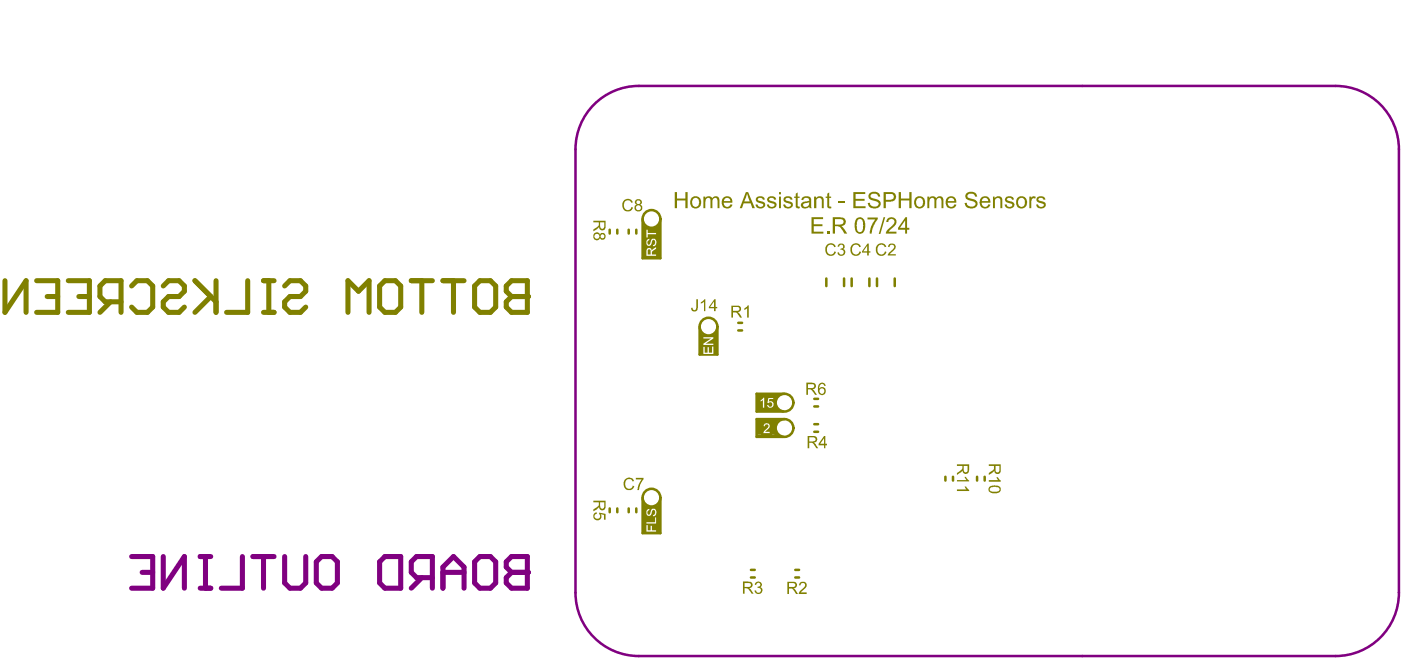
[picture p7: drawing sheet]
<svg xmlns="http://www.w3.org/2000/svg" width="368mm" height="173mm" viewBox="0 0 368 173" stroke-linecap="round" stroke-linejoin="round" font-family="sans-serif">
<path d="M151.3 39.2v116.5M167.9 22.6h183.2M367.8 39.2v116.5M167.9 172.3h183.2" fill="none" stroke="#800080" stroke-width=".67"/>
<path d="M138.6 146.2v8.3h-4.1l-1.4-1.4v-1.3l1.4-1.4h4.1" fill="none" stroke="#800080" stroke-width="1.3"/>
<circle cx="138.6" cy="150.4" r=".67" fill="#800080"/>
<g fill="none" stroke="#800080" stroke-width="1.3">
<path d="M34.6 146.2h5.5v8.3h-5.5M37.4 150.4h2.7M42.9 146.2v8.3l5.6-8.3v8.3M52.6 146.2h2.8M52.6 154.5h2.8M54 146.2v8.3M63.7 146.2v8.3h-5.5M66.5 146.2h5.6M69.3 146.2v8.3M74.8 146.2v6.9l1.4 1.4h2.8l1.4-1.4v-6.9M83.1 147.6l1.4-1.4h2.8l1.4 1.4v5.5l-1.4 1.4h-2.8l-1.4-1.4zM99.8 147.6l1.4-1.4h4.1v8.3h-4.1l-1.4-1.4z"/>
<path d="M110.9 151.8l-2.8 2.7M113.7 151.8h-4.2l-1.4-1.4v-2.8l1.4-1.4h4.2v8.3M116.4 150.4h5.6M116.4 154.5v-5.5l2.8-2.8 2.8 2.8v5.5M124.8 147.6l1.3-1.4h2.8l1.4 1.4v5.5l-1.4 1.4h-2.8l-1.3-1.4zM138.6 146.2h-4.1l-1.4 1.4v1.4l1.4 1.4h4.1"/>
</g>
<path d="M167.9 22.6a16.6 16.6 0 0 0-16.6 16.6M351.1 22.6a16.6 16.6 0 0 1 16.7 16.6M151.3 155.7a16.6 16.6 0 0 0 16.6 16.6M367.8 155.7a16.6 16.6 0 0 1-16.7 16.6" fill="none" stroke="#800080" stroke-width=".67"/>
<g fill="none" stroke="#808000" stroke-width=".67">
<path d="M168.9 57.5v10.3h4.7v-9.9M169.3 59.9h.6M172.6 59.9h.7M160.3 60.4v.9M162.3 60.4v.9M165.3 60.4v.9M167.3 60.4v.9M217.2 73.2v2M221.9 73.2v2M223.9 73.2v2M228.6 73.2v2M230.5 73.2v2"/>
<path d="M235.2 73.2v2M183.9 85.8v7.3h4.7v-7M184.3 88.1h.6M187.6 88.1h.7M194.1 86.8h1M194.1 84.8h1M203.9 103.8v.7M203.9 107.1v.7M203.9 110.4v.7M203.9 113.8v.6M206.2 110.1h-7.3v4.7h7M206.2 103.5h-7.3v4.6h7"/>
<path d="M214.1 104.8h1M214.1 106.8h1M214.1 113.4h1M214.1 111.4h1M160.3 133.6v1M162.3 133.6v1M165.3 133.6v1M167.3 133.6v1M168.9 130.7v9.4h4.7v-9M169.3 133.1h.6M172.6 133.1h.7M248.5 125.3v.9"/>
<path d="M250.5 125.3v.9M256.9 125.3v.9M258.9 125.3v.9M197.4 149.7h1M197.4 151.7h1M209.1 149.7h1M209.1 151.7h1"/>
</g>
<path d="M169.3 59.5v8M173.3 59.2v8.3M184.3 87.8v5M188.3 87.5v5.3M199.2 114.4h5.4M199.2 110.4h5M199.2 107.8h5.4M199.2 103.8h5M169.3 132.7v7M173.3 132.4v7.3" fill="none" stroke="#808000" stroke-width=".73"/>
<g fill="#808000">
<path d="M169.3 137.4h4v.7h-4z" fill-rule="evenodd"/>
<path d="M202.6 110.8h1.3v3.3h-1.3z" fill-rule="evenodd"/>
<path d="M198.9 110.4h1.3v3.7h-1.3z" fill-rule="evenodd"/>
<path d="M198.9 103.8h.7v4h-.7z" fill-rule="evenodd"/>
</g>
<path d="M138.6 73.7v8.4h-4.1l-1.4-1.4v-1.4l1.4-1.4h4.1" fill="none" stroke="#808000" stroke-width="1.3"/>
<circle cx="138.6" cy="77.9" r=".67" fill="#808000"/>
<g fill="none" stroke="#808000" stroke-width="1.3">
<path d="M1.3 73.7v8.4l5.6-8.4v8.4M9.6 73.7h5.6v8.4h-5.6M12.4 77.9h2.8M18 73.7h5.5v8.4h-5.5M20.7 77.9h2.8M29 79.3l-2.7 2.8M31.8 79.3h-4.1l-1.4-1.4v-2.8l1.4-1.4h4.1v8.4M34.6 75.1l1.4-1.4h2.8l1.3 1.4v5.6l-1.3 1.4h-2.8l-1.4-1.4M42.9 75.1l1.4-1.4h2.8l1.4 1.4v1.4l-1.4 1.4h-2.8l-1.4 1.4v1.4l1.4 1.4h2.8l1.4-1.4M51.2 73.7l5.6 5.6M55.4 77.9l-4.2 4.2M56.8 73.7v8.4"/>
<path d="M65.1 73.7v8.4h-5.5M69.3 73.7h2.8M70.7 73.7v8.4M74.8 75.1l1.4-1.4h2.8l1.4 1.4v1.4l-1.4 1.4h-2.8l-1.4 1.4v1.4l1.4 1.4h2.8l1.4-1.4M99.8 75.1l1.4-1.4h2.8l1.3 1.4v5.6l-1.3 1.4h-2.8l-1.4-1.4zM108.1 73.7h5.6M110.9 73.7v8.4M116.4 73.7h5.6M119.2 73.7v8.4M126.1 73.7h2.8l1.4 1.4v5.6l-1.4 1.4h-2.8l-1.3-1.4v-5.6zM138.6 73.7h-4.1l-1.4 1.4v1.4l1.4 1.4h4.1M69.3 82.1h2.8"/>
<path d="M91.5 82.1v-8.4l2.7 2.8 2.8-2.8v8.4"/>
</g>
<path d="M169.5 59.9h3.6v7.7h-3.6z" fill-rule="evenodd" fill="#808000"/>
<g fill="#fff">
<path d="M170.1 63l.6-.3v.4a.67 .67 0 0 0-.5 .6 .67 .67 0 0 0 .4 .6l.3-.1 .1-.6a.79 .79 0 0 1 1-.9 .79 .79 0 0 1 .6 1.1v.1a.73 .73 0 0 1-.9 .8l-.1-.3a.75 .75 0 0 0 .6-.7 .75 .75 0 0 0-.5-.7l-.4 .8a.73 .73 0 0 1-.9 .8 .73 .73 0 0 1-.5-1.1z"/>
<path d="M169.9 60.4h.4v.8h2.2v.3h-2.2v.9h-.4z"/>
<path d="M170.3 65.7v1.2h.7v-.8a.44 .44 0 0 0-.1-.6 .44 .44 0 0 0-.6 .2zM170 65.4h.1a.72 .72 0 0 1 .8-.2 .72 .72 0 0 1 .5 .7l.2-.5 .9-.5v.4l-1.1 .9v.7h1.1v.3h-2.6z"/>
</g>
<path d="M169.5 133.1h3.6v7h-3.6z" fill-rule="evenodd" fill="#808000"/>
<g fill="#fff">
<path d="M169.9 138h.4v1.3h.7v-1.2h.4v1.2h1.1v.4h-2.6z"/>
<path d="M169.9 137.2h2.3v-1.3h.3v1.6h-2.6z"/>
<path d="M170 134.1l.7-.5v.4a.67 .67 0 0 0-.5 .6 .67 .67 0 0 0 .4 .7l.3-.2 .1-.6a.8 .8 0 0 1 1.1-.8 .8 .8 0 0 1 .4 1.2 .72 .72 0 0 1-.8 .8v-.4a.79 .79 0 0 0 .5-.7 .79 .79 0 0 0-.4-.7l-.4 .5a.84 .84 0 0 1-.3 .9 .84 .84 0 0 1-1 0l-.2-.2z"/>
</g>
<path d="M184.6 88.1h3.3v5.2h-3.3z" fill-rule="evenodd" fill="#808000"/>
<g fill="#fff">
<path d="M184.9 91.1h.3v1.5h.8v-1.4h.3v1.4h.9v-1.6h.3v2h-2.6z"/>
<path d="M184.9 88.6h2.6v.3l-2 1.4h2v.3h-2.6v-.3l2-1.4h-2z"/>
</g>
<path d="M199.5 104h4.4v3.6h-4.4z" fill-rule="evenodd" fill="#808000"/>
<g fill="#fff">
<path d="M200 105.2l.6-.7h.3v2.6h-.3v-2l-.6 .4z"/>
<path d="M202 104.6h1.3v.2h-1l-.2 .8a.86 .86 0 0 1 1.2 .4 .86 .86 0 0 1-.5 1.2 .86 .86 0 0 1-1.1-.7l.3-.2a.56 .56 0 0 0 .9 .4 .56 .56 0 0 0-.1-.9h-1.1z"/>
</g>
<path d="M200.2 110.7h2.7v3.5h-2.7z" fill-rule="evenodd" fill="#808000"/>
<path d="M201 111.3h.1a.83 .83 0 0 1 1.2 .3 .83 .83 0 0 1-.5 1.2l-.6 .6h1.1v.4h-1.7l.7-1a.98 .98 0 0 0 .7-1.1 .52 .52 0 0 0-.6-.2 .52 .52 0 0 0-.3 .5l-.4-.1z" fill="#fff"/>
<g fill="#808000">
<path d="M251.6 126.1h2.4l-.4-.7v-.1h.3l.5 .7 .4 .2v.3h-3.2z"/>
<path d="M251.6 128.6h2.4l-.4-.7 .4-.1 .8 .9v.3h-3.2z"/>
<path d="M259.9 126.1h2.5l-.5-.7h.4l.3 .6 .5 .2v.3h-3.2z"/>
<path d="M156.1 134.9l.7-.3 .1 .4a.66 .66 0 0 0-.5 1 .66 .66 0 0 0 1.1 .1 .72 .72 0 0 0 0-1.1v-.3l1.7 .3v1.5h-.4v-1.2l-.9-.1a1.05 1.05 0 0 1-1 1.5 1.05 1.05 0 0 1-.8-1.7z"/>
<path d="M198.5 153.2l.1-.1a.92 .92 0 0 1 1.2-.2 .92 .92 0 0 1 .3 1.2l-.1 .2a.99 .99 0 0 1 .1 1.6 .99 .99 0 0 1-1.6-.4l-.1-.4h.4a.65 .65 0 0 0 .8 .5 .65 .65 0 0 0 .4-.8 .65 .65 0 0 0-.9-.4l.1-.3a.52 .52 0 0 0 .6-.4 .52 .52 0 0 0-.5-.6 .52 .52 0 0 0-.5 .5h-.4z"/>
<path d="M210.2 153.2h.1a1.02 1.02 0 0 1 1.6 0 1.02 1.02 0 0 1-.5 1.6l-.9 .8h1.6v.5h-2.2l.3-.7 .8-.7a1.03 1.03 0 0 0 .5-1.4 .61 .61 0 0 0-.7-.1 .61 .61 0 0 0-.3 .6h-.5z"/>
<path d="M195.7 81.1l.6-.5 .3-.4h.2v3.2h-.4v-2.4l-.7 .4z"/>
<path d="M183 78.6h.5v2.1a.9 .9 0 0 1-.8 1.1 .9 .9 0 0 1-1-.9l.3-.1a.53 .53 0 0 0 .5 .7 .53 .53 0 0 0 .5-.7z"/>
<path d="M184.2 79.4l1-.8h.2v3.1h-.3v-2.4l-.9 .5z"/>
<path d="M163.8 52.8l.3-.2a1.48 1.48 0 0 1 2.3 .6l-.4 .1a1.06 1.06 0 0 0-1.4-.5 1.06 1.06 0 0 0-.6 1.3v.2a.98 .98 0 0 0 1 .9 .98 .98 0 0 0 1-.8l.4 .1-.1 .2a1.45 1.45 0 0 1-1.8 .7 1.45 1.45 0 0 1-.9-1.7z"/>
<path d="M164.2 126l.7-.5h.7a1 1 0 0 1 1.1 .9l-.4 .1a1.05 1.05 0 0 0-1.3-.6 1.05 1.05 0 0 0-.6 1.3v.4a.93 .93 0 0 0 1 .8 .93 .93 0 0 0 .9-.8l.4 .1-.4 .7a1.47 1.47 0 0 1-1.8 .1 1.47 1.47 0 0 1-.6-1.6z"/>
<path d="M167.1 125.5h2.1v.5l-1 1.4-.2 1.3h-.4l.1-.7 1-2h-1.6z"/>
<path d="M223.7 64.6l.5-.5 .5-.1a1.16 1.16 0 0 1 1.6 .8l-.4 .1a.99 .99 0 0 0-1.3-.5 .99 .99 0 0 0-.6 1.2v.2a.98 .98 0 0 0 .8 1.1 .98 .98 0 0 0 1.1-.9l.5 .2a1.5 1.5 0 0 1-2 .9 1.5 1.5 0 0 1-.8-2z"/>
<path d="M217.1 64.6l.5-.5 .5-.1a1.16 1.16 0 0 1 1.6 .8l-.4 .1a.99 .99 0 0 0-1.3-.5 .99 .99 0 0 0-.6 1.2v.2a.98 .98 0 0 0 .8 1.1 .98 .98 0 0 0 1.1-.9l.5 .2a1.5 1.5 0 0 1-2 .9 1.5 1.5 0 0 1-.8-2z"/>
<path d="M220.4 64.3a.89 .89 0 0 1 1.2-.3 .89 .89 0 0 1 .2 1.3l-.2 .1a.97 .97 0 0 1 .5 1.4 .97 .97 0 0 1-1.4 .3l-.6-.7 .4-.1a.62 .62 0 0 0 .7 .6 .62 .62 0 0 0 .5-.8 .62 .62 0 0 0-.8-.4l.2-.4a.51 .51 0 0 0 .6-.5 .51 .51 0 0 0-.5-.6l-.4 .2-.2 .4h-.4z"/>
<path d="M230.4 64.6l.5-.5 .4-.1a1.16 1.16 0 0 1 1.7 .8l-.5 .1a.99 .99 0 0 0-1.2-.5 .99 .99 0 0 0-.6 1.2v.2a.98 .98 0 0 0 .8 1.1 .98 .98 0 0 0 1.1-.9l.4 .2a1.5 1.5 0 0 1-1.9 .9 1.5 1.5 0 0 1-.9-2z"/>
<path d="M233.7 64.2l.4-.2a.99 .99 0 0 1 1.4 .6 .99 .99 0 0 1-.7 1.3l-.9 .9h1.6v.3h-2.1l.2-.7 1.1-1a.64 .64 0 0 0 .1-1.1 .64 .64 0 0 0-1 .6l-.3-.1z"/>
<path d="M177.4 50.5h.6v1.7h2.2v-1.7h.6v4.2h-.6v-2h-2.2v2h-.6z"/>
<path d="M184.9 51.6h.5v.5a1.11 1.11 0 0 1 1.9 0v-.1a1.01 1.01 0 0 1 1.1-.4 1.01 1.01 0 0 1 .7 1v2.1h-.5v-2a.7 .7 0 0 0-.8-.7 .7 .7 0 0 0-.5 .9v1.8h-.5v-2a.66 .66 0 0 0-.8-.7 .66 .66 0 0 0-.5 .9l-.1 1.8h-.5z"/>
<path d="M198.8 52h.1a1.26 1.26 0 0 1 2.2 .4l-.5 .1a.7 .7 0 0 0-.7-.5 .7 .7 0 0 0-.7 .5l.9 .4a.95 .95 0 0 1 1 1 .95 .95 0 0 1-1.1 .9h-.2a1.03 1.03 0 0 1-1.2-1l.5-.1a.77 .77 0 0 0 .8 .7 .77 .77 0 0 0 .7-.7l-.7-.4a.99 .99 0 0 1-1.1-1.3z"/>
<path d="M201.9 51.8l.6-.2a1.26 1.26 0 0 1 1.5 .8l-.5 .1a.71 .71 0 0 0-.7-.5 .71 .71 0 0 0-.6 .5l.9 .4a.9 .9 0 0 1 1.1 .8 .9 .9 0 0 1-.9 1l-.5 .1a1.15 1.15 0 0 1-1.2-1l.5-.1a.77 .77 0 0 0 .7 .7 .77 .77 0 0 0 .8-.7l-.8-.4a.96 .96 0 0 1-.9-.4 .96 .96 0 0 1 0-1.1z"/>
<path d="M206.1 52a1.26 1.26 0 0 1 2.2 .4l-.5 .1a.7 .7 0 0 0-.6-.5 .7 .7 0 0 0-.7 .5l.9 .4a.95 .95 0 0 1 1 1 .95 .95 0 0 1-1.2 .9h-.1a1.03 1.03 0 0 1-1.2-1l.5-.1a.77 .77 0 0 0 .8 .7 .77 .77 0 0 0 .7-.7l-.7-.4a.99 .99 0 0 1-1.1-1.3z"/>
<path d="M209.2 50.9l.5-.4v1.1h.5v.4h-.5v2.1l.5 .2v.4a.72 .72 0 0 1-.9-.1 .72 .72 0 0 1-.1-.8v-1.8h-.4v-.4h.4z"/>
<path d="M214 51.6h.5v.5a1.1 1.1 0 0 1 1.3-.5 1.1 1.1 0 0 1 .7 1.2v1.9h-.5v-1.9a.75 .75 0 0 0-.8-.8 .75 .75 0 0 0-.6 1v1.7h-.6z"/>
<path d="M217.5 50.9l.5-.4v1.1h.5v.4h-.5v2.2l.5 .1v.4a.72 .72 0 0 1-.9-.1 .72 .72 0 0 1-.1-.8v-1.8h-.4v-.4h.4z"/>
<path d="M220.4 52.9h1.6v.5h-1.6z"/>
<path d="M224.3 50.5h3.2v.5h-2.6v1.2h2.4v.5h-2.4v1.5h2.6v.5h-3.2z"/>
<path d="M228.5 50.9l.8-.5 1.3 .1 .6 .4 .2 .7h-.6a1.1 1.1 0 0 0-1-.7 1.1 1.1 0 0 0-1 .7l.5 .5 1.5 .4a1.13 1.13 0 0 1 .7 1.3 1.13 1.13 0 0 1-1.2 .9l-.7 .1-.9-.3-.6-.9v-.3h.5a1.23 1.23 0 0 0 1.2 1 1.23 1.23 0 0 0 1.2-.9l-.3-.4-1.2-.3a1.12 1.12 0 0 1-1.1-.6 1.12 1.12 0 0 1 .1-1.2z"/>
<path d="M236.3 50.5h.5v1.7h2.2v-1.7h.6v4.2h-.6v-2h-2.2v2h-.5z"/>
<path d="M243.8 51.6h.5v.5a1.11 1.11 0 0 1 1.9 0v-.1a1.01 1.01 0 0 1 1.1-.4 1.01 1.01 0 0 1 .7 1v2.1h-.5v-2a.7 .7 0 0 0-.8-.7 .7 .7 0 0 0-.5 .9v1.8h-.6v-2a.66 .66 0 0 0-.7-.7 .66 .66 0 0 0-.5 .9l-.1 1.8h-.5z"/>
<path d="M253.9 50.9l1-.5 .9 .1a1.16 1.16 0 0 1 1.1 1.1h-.6a1.1 1.1 0 0 0-1-.7 1.1 1.1 0 0 0-1 .7 2 2 0 0 0 1.7 .7 1.24 1.24 0 0 1 1 1.5 1.24 1.24 0 0 1-1.5 1l-1.1-.2-.6-.4-.2-.9h.5a1.22 1.22 0 0 0 1.1 1 1.22 1.22 0 0 0 1.3-.9l-.5-.5-1.3-.3a1.08 1.08 0 0 1-.8-1.7z"/>
<path d="M261 51.6h.5v.5a1.1 1.1 0 0 1 1.3-.5 1.1 1.1 0 0 1 .7 1.2v1.9h-.5v-1.9a.75 .75 0 0 0-.8-.8 .75 .75 0 0 0-.7 1v1.7h-.5z"/>
<path d="M264.4 51.8l.6-.2a1.26 1.26 0 0 1 1.5 .8l-.5 .1a.7 .7 0 0 0-.6-.5 .7 .7 0 0 0-.7 .5l.7 .3a1.07 1.07 0 0 1 1.2 1.4l-.4 .3a1.41 1.41 0 0 1-2.1-.7l.5-.1a.77 .77 0 0 0 .8 .7 .77 .77 0 0 0 .7-.7l-.7-.4a.96 .96 0 0 1-1-.4 .96 .96 0 0 1 0-1.1z"/>
<path d="M270.6 51.6h.5v.5a.69 .69 0 0 1 1.2-.4l-.2 .5a.64 .64 0 0 0-.7 0 .64 .64 0 0 0-.3 .6v1.9h-.5z"/>
<path d="M272.5 52h.1a1.26 1.26 0 0 1 2.2 .4l-.5 .1a.7 .7 0 0 0-.7-.5 .7 .7 0 0 0-.6 .5l.9 .4a.95 .95 0 0 1 1 1 .95 .95 0 0 1-1.2 .9 1.14 1.14 0 0 1-1.3-1l.5-.1a.77 .77 0 0 0 .7 .7 .77 .77 0 0 0 .8-.7l-.8-.4a1 1 0 0 1-1.1-1.3z"/>
<path d="M213.3 57.1h3.1v.5h-2.5v1.3h2.3v.5h-2.3v1.5h2.6v.5h-3.2z"/>
<path d="M217.4 60.8h.6v.6h-.6z"/>
<path d="M228 57.1h2.8v.5l-1.1 1.7-.6 2.1h-.5l.2-1.4 .6-1.4 .7-.9h-2.1z"/>
<path d="M232.3 57.1h.4l-1.3 4.4h-.4z"/>
<path d="M233.2 57.6l.5-.4a1.33 1.33 0 0 1 1.9 .6 1.33 1.33 0 0 1-.7 1.8l-1.3 1.3h2.1v.5h-2.8l.4-1 1.6-1.6a.8 .8 0 0 0-.3-1.3 .8 .8 0 0 0-1.1 .8h-.5z"/>
<path d="M253.3 122.4v.9a.54 .54 0 0 0 .5 .8 .54 .54 0 0 0 .6-.7v-1zM251.6 122h3.2l-.1 1.6a.85 .85 0 0 1-.9 .9 .85 .85 0 0 1-.8-.9l-.3 .5-1.1 .7v-.5l1.4-1.2v-.7h-1.4z"/>
<path d="M261.7 122.4v.9a.54 .54 0 0 0 .5 .8 .54 .54 0 0 0 .5-.7v-1zM259.9 122h3.2v1.5a.9 .9 0 0 1-.8 1.1 .9 .9 0 0 1-1-.9l-.3 .4-1.1 .7v-.5l.6-.5a.86 .86 0 0 0 .8-.9v-.5h-1.4z"/>
<path d="M260.2 128.3a.85 .85 0 0 0 1.2 .9h.3a.7 .7 0 0 0 1-.7l-.1-.4-.7-.2-1.3 .1zM260 128l.4-.4h1.3a1.06 1.06 0 0 1 1.4 1 1.06 1.06 0 0 1-1.4 1l-1.2-.2a.89 .89 0 0 1-.5-1.4z"/>
<path d="M157.8 58.4v.9a.55 .55 0 0 0 .3 .7 .55 .55 0 0 0 .7-.2l.1-1.4zM156 58h3.2v1.4a.9 .9 0 0 1-.8 1.1 .9 .9 0 0 1-1-.9l-.4 .6-1 .6v-.5l1.4-1.1v-.8h-1.4z"/>
<path d="M157.9 62.1a.5 .5 0 0 0 1 0 .5 .5 0 0 0-1 0zM156.3 62a.66 .66 0 0 0 1.3 0 .66 .66 0 0 0-1.3 0zM156.1 61.4a.93 .93 0 0 1 1.7 .2 .83 .83 0 0 1 1.1-.3 .83 .83 0 0 1 .2 1.3h-.1a.79 .79 0 0 1-1.3 0 .95 .95 0 0 1-1.4 .3 .95 .95 0 0 1-.2-1.4z"/>
<path d="M212.4 100.9v1h.9a.52 .52 0 0 0 .7-.4 .52 .52 0 0 0-.6-.6zM212 100.5l1.6 .1a.85 .85 0 0 1 .9 .8 .85 .85 0 0 1-.9 .9l.4 .2 .8 1.2h-.5l-1.2-1.4h-.7v1.4h-.4z"/>
<path d="M215.3 100.9a.97 .97 0 0 1 1-.4 .97 .97 0 0 1 .8 .9h-.5a.67 .67 0 0 0-.8-.4 .67 .67 0 0 0-.4 .8v.2a1.01 1.01 0 0 1 1.3 0 1.01 1.01 0 0 1 .2 1.3 1.01 1.01 0 0 1-1.3 .3l-.3-.1-.3-.6v-1.3zM215.4 102.7a.67 .67 0 0 0 1.3 0 .67 .67 0 0 0-1.3 0z"/>
<path d="M157.8 132v.9a.59 .59 0 0 0 .3 .6 .59 .59 0 0 0 .7-.1l.1-1.4zM156 131.5h3.2v1.5a.9 .9 0 0 1-.8 1.1 .9 .9 0 0 1-1-1l-.5 .7-.9 .5v-.5l1.4-1.1v-.7h-1.4z"/>
<path d="M212.7 114.9v1.1h1a.57 .57 0 0 0 .7-.5 .57 .57 0 0 0-.6-.6zM212.3 114.5h1.5a.9 .9 0 0 1 1.1 .8 .9 .9 0 0 1-1 1l.6 .4 .6 1.1h-.5l-1.1-1.5h-.8v1.5h-.4z"/>
<path d="M216.6 115.1l-1 1.5h1zM216.6 114.5h.4v2.1h.4v.4h-.4v.8h-.4v-.8h-1.4v-.4z"/>
<path d="M195.7 153.2v1h1a.54 .54 0 0 0 .7-.5 .54 .54 0 0 0-.6-.5zM195.3 152.8h1.6a.85 .85 0 0 1 1 .9 .85 .85 0 0 1-1 .8l.5 .4 .7 1.1h-.5l-.7-1-.7-.5h-.5v1.5h-.4z"/>
<path d="M207.4 153.2v1h.9a.53 .53 0 0 0 .7-.5 .53 .53 0 0 0-.6-.5zM207 152.8h1.4a.87 .87 0 0 1 1.1 .8 .87 .87 0 0 1-.9 .9l.6 .5 .6 1.1h-.5l-1-1.5h-.9v1.5h-.4z"/>
<path d="M192.7 80.6v1.1h.9a.54 .54 0 0 0 .8-.5 .54 .54 0 0 0-.7-.6zM192.3 80.3h1.6a.85 .85 0 0 1 .9 .8 .85 .85 0 0 1-.8 .9l.5 .4 .6 1h-.5l-1.1-1.3h-.8v1.3h-.4z"/>
<path d="M187.7 79.2l-1 1.4h1zM187.8 78.6h.3v2h.4v.4h-.4v.7h-.4v-.7h-1.4v-.4z"/>
<path d="M167.3 53.1a.52 .52 0 0 0 1 0 .52 .52 0 0 0-1 0zM167.1 54.6a.66 .66 0 0 0 1.3 0 .66 .66 0 0 0-1.3 0zM167.1 52.5a.9 .9 0 0 1 1.3-.1 .9 .9 0 0 1 .1 1.3l-.3 .1a.99 .99 0 0 1 .4 1.5 .99 .99 0 0 1-1.5 0l-.2-.4a.84 .84 0 0 1 .5-1.1 .7 .7 0 0 1-.5-.6 .7 .7 0 0 1 .2-.7z"/>
<path d="M228 64.6l-1.1 1.4h1.1zM228 64h.4v2h.4v.4h-.4v.7h-.4v-.7h-1.4v-.4z"/>
<path d="M182.2 52.2l-.3 .7a1.1 1.1 0 0 0 1.1 1.5 1.24 1.24 0 0 0 .8-1.3 1.24 1.24 0 0 0-1-1.1zM181.8 52l.1-.1a1.53 1.53 0 0 1 2 0 1.53 1.53 0 0 1 .3 1.9l-.6 .8-.3 .1a1.54 1.54 0 0 1-1.6-.5 1.54 1.54 0 0 1-.2-1.7z"/>
<path d="M190.5 52.2l-.2 .6h1.7a.87 .87 0 0 0-.5-.8 .87 .87 0 0 0-1 .2zM190.2 51.9a1.39 1.39 0 0 1 1.7-.2 1.39 1.39 0 0 1 .6 1.6h-2.3a.91 .91 0 0 0 .8 1 .91 .91 0 0 0 1-.6l.5 .1a1.48 1.48 0 0 1-2 .8 1.48 1.48 0 0 1-.7-2z"/>
<path d="M196.3 51l-.6 1.9h1.4zM196.1 50.5h.6l1.7 4.2h-.6l-.5-1.3h-1.8l-.4 1.3h-.6z"/>
<path d="M204.8 50.5h.5v.6h-.5zM204.8 51.6h.5v3.1h-.5z"/>
<path d="M211.1 53.7a.77 .77 0 0 0 .8 .7 .77 .77 0 0 0 .8-.6v-.1a.25 .25 0 0 0 0-.4 .25 .25 0 0 0-.3 0l-1 .1zM210.9 51.9l1-.3a1.02 1.02 0 0 1 1.3 1.1v1.7l.2 .3h-.6l-.1-.3h-.1a1.12 1.12 0 0 1-1.4 .3 1.12 1.12 0 0 1-.6-1.3l.6-.4 1.5-.3a.82 .82 0 0 0-.7-.7 .82 .82 0 0 0-.9 .6l-.5-.1z"/>
<path d="M232.9 51v1.5h1.1a.78 .78 0 0 0 1-.7 .78 .78 0 0 0-.9-.8zM232.3 50.5h2.3a1.2 1.2 0 0 1 1 1.4 1.2 1.2 0 0 1-1.4 1l-1.3 .1v1.7h-.6z"/>
<path d="M241.1 52.2l-.3 .7a1.1 1.1 0 0 0 1.1 1.5 1.24 1.24 0 0 0 .8-1.3 1.24 1.24 0 0 0-1-1.1zM240.7 52l.1-.1a1.53 1.53 0 0 1 2 0 1.53 1.53 0 0 1 .3 1.9l-.6 .8-.3 .1a1.54 1.54 0 0 1-1.6-.5 1.54 1.54 0 0 1-.2-1.7z"/>
<path d="M249.4 52.2l-.2 .6h1.7a.87 .87 0 0 0-.6-.8 .87 .87 0 0 0-.9 .2zM249 51.9h.1a1.39 1.39 0 0 1 1.6-.2 1.39 1.39 0 0 1 .7 1.6h-2.3a.91 .91 0 0 0 .8 1 .91 .91 0 0 0 1-.6l.5 .1a1.48 1.48 0 0 1-2 .8 1.48 1.48 0 0 1-.7-2z"/>
<path d="M258.2 52.3l-.1 .5 1.7-.1a.82 .82 0 0 0-.6-.7 .82 .82 0 0 0-1 .3zM257.8 52.1l.7-.5a1.37 1.37 0 0 1 1.4 .3 1.37 1.37 0 0 1 .5 1.4h-2.3a.87 .87 0 0 0 .6 1 .87 .87 0 0 0 1.1-.6l.6 .1-.4 .6-.7 .3a1.45 1.45 0 0 1-1.5-.5 1.45 1.45 0 0 1-.1-1.6z"/>
<path d="M267.8 52.3l-.2 .8a.92 .92 0 0 0 .7 1.2 .92 .92 0 0 0 1.1-.8v-.2a.96 .96 0 0 0-.3-1.2 .96 .96 0 0 0-1.3 .2zM267.4 52.1l.2-.2a1.52 1.52 0 0 1 2 .1 1.52 1.52 0 0 1 .2 1.9l-.1 .3a1.49 1.49 0 0 1-2 .3 1.49 1.49 0 0 1-.5-2z"/>
<path d="M219.5 57.6v1.4h1.4a.74 .74 0 0 0 .9-.7 .74 .74 0 0 0-.9-.7zM218.9 57.1h2.1a1.15 1.15 0 0 1 1.4 1.1 1.15 1.15 0 0 1-1.3 1.2l.7 .5 .9 1.5h-.7l-.9-1.5-.8-.5h-.8v2h-.6z"/>
<path d="M225.4 57.8l-.2 1.3 .1 .5a1.11 1.11 0 0 0 .8 1.4l.1-.1a1.73 1.73 0 0 0 .7-1.6v-.4a.98 .98 0 0 0-1-1.3zM225 57.6h.1a1.29 1.29 0 0 1 1.5-.4 1.29 1.29 0 0 1 .8 1.4l.1 1.2-.3 .9a1.31 1.31 0 0 1-1.6 .6 1.31 1.31 0 0 1-.8-1.5l-.1-1.1z"/>
<path d="M237.9 57.9l-1.3 1.9h1.3zM238 57.1h.5v2.7h.5v.6h-.5v1h-.6v-1h-1.8v-.6z"/>
</g>
<g fill="none" stroke="#808000" stroke-width=".67">
<circle cx="171.3" cy="57.5" r="2.33"/>
<circle cx="186.3" cy="85.8" r="2.33"/>
<circle cx="206.2" cy="112.4" r="2.33"/>
<circle cx="206.2" cy="105.8" r="2.33"/>
<circle cx="171.3" cy="130.7" r="2.33"/>
</g>
</svg>
